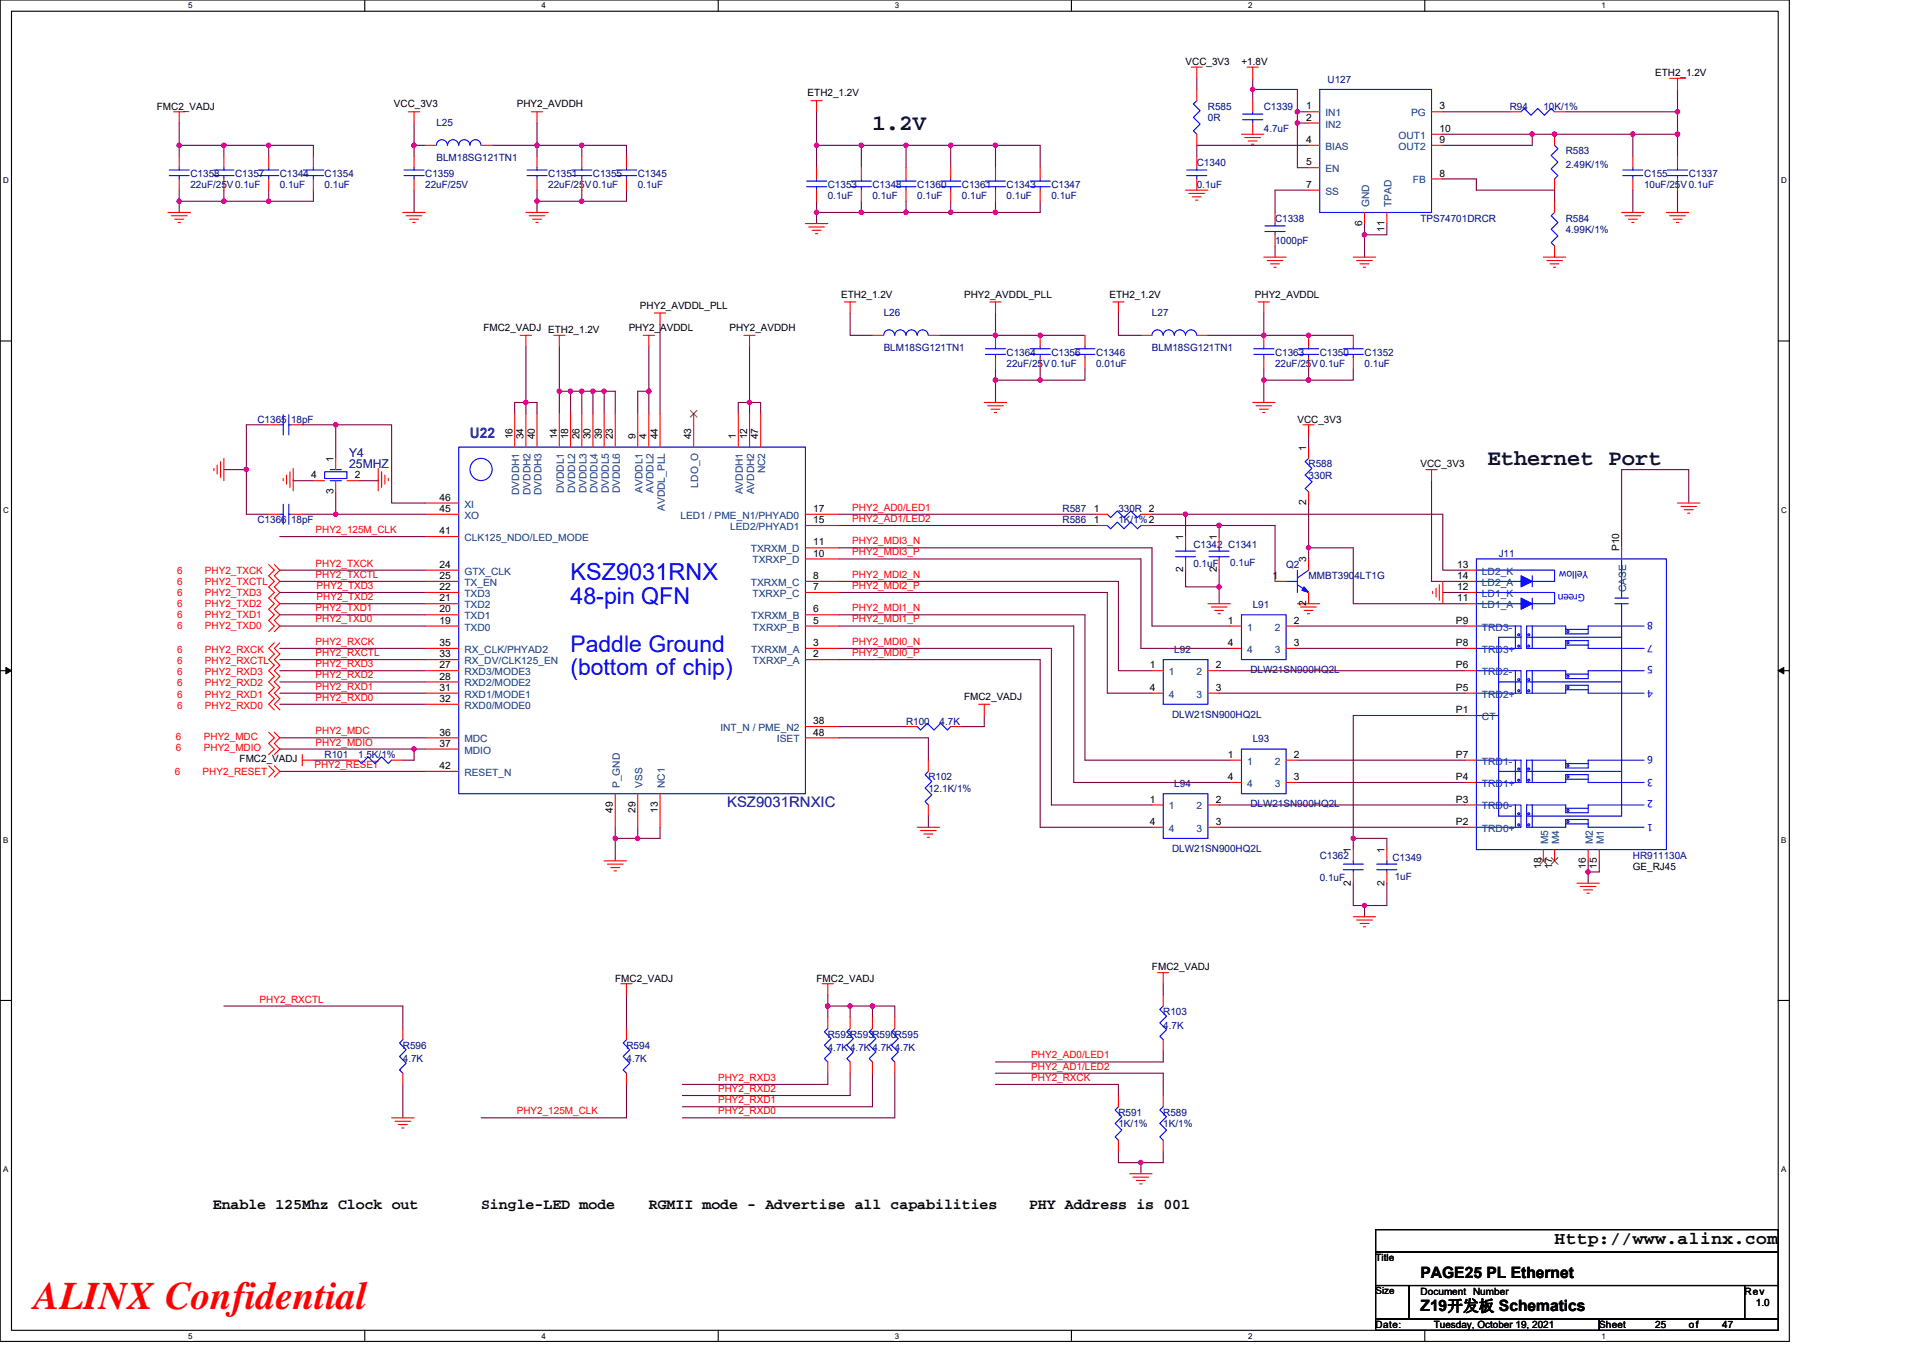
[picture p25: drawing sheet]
<svg xmlns="http://www.w3.org/2000/svg" width="297mm" height="210mm" viewBox="0 0 297 210" stroke-linecap="round" stroke-linejoin="round" font-family="sans-serif">
<defs><g id="words">
<text font-size="6" fill="#f00" x="5.2" y="202.3">ALINX Confidential</text>
<g font-size="3.6" fill="#00f">
<text x="88.1" y="89.6">KSZ9031RNX</text>
<text x="88.1" y="93.3">48-pin QFN</text>
</g>
<g font-size="3.5" fill="#00f">
<text x="88.1" y="100.7">Paddle Ground</text>
<text x="88.1" y="104.3">(bottom of chip)</text>
</g>
<g font-size="3.4" fill="#000040">
<text x="134.8" y="20.1">1.2V</text>
<text x="229.8" y="71.9">Ethernet Port</text>
</g>
<text font-size="2.8" x="240.1" y="192.3">Http://www.alinx.com</text>
<g font-size="2.4">
<text x="219.4" y="197.4">PAGE25 PL Ethernet</text>
<text x="219.4" y="202.6">Z19开发板 Schematics</text>
</g>
<g font-size="2.3">
<text x="32.9" y="186.8">Enable 125Mhz Clock out</text>
<text x="74.3" y="186.8">Single-LED mode</text>
<text x="100.2" y="186.8">RGMII mode - Advertise all capabilities</text>
<text x="159" y="186.8">PHY Address is 001</text>
</g>
<g font-size="2.2" fill="#000080">
<text x="72.6" y="67.7">U22</text>
<text x="112.3" y="124.7">KSZ9031RNXIC</text>
</g>
<g font-size="1.9" fill="#000080">
<text x="53.9" y="70.6">Y4</text>
<text x="53.9" y="72.3">25MHZ</text>
</g>
<g font-size="1.5">
<text x="183.1" y="10">VCC_3V3</text>
<text x="191.8" y="10">+1.8V</text>
<text x="255.7" y="11.8">ETH2_1.2V</text>
<text x="24.2" y="17">FMC2_VADJ</text>
<text x="60.9" y="16.6">VCC_3V3</text>
<text x="79.8" y="16.6">PHY2_AVDDH</text>
<text x="124.8" y="14.9">ETH2_1.2V</text>
<text x="201.8" y="16.9">1</text>
<text x="222.3" y="16.9">3</text>
<text x="201.8" y="18.6">2</text>
<text x="201.8" y="22.1">4</text>
<text x="222.3" y="22.1">9</text>
<text x="222.3" y="20.4">10</text>
<text x="201.8" y="25.5">5</text>
<text x="201.8" y="29">7</text>
<text x="222.3" y="27.3">8</text>
<text x="210.4" y="34.9" transform="rotate(-90 210.4 34.9)">6</text>
<text x="213.9" y="35.8" transform="rotate(-90 213.9 35.8)">11</text>
<text x="98.8" y="47.7">PHY2_AVDDL_PLL</text>
<text x="129.9" y="46">ETH2_1.2V</text>
<text x="148.9" y="46">PHY2_AVDDL_PLL</text>
<text x="171.4" y="46">ETH2_1.2V</text>
<text x="193.8" y="46">PHY2_AVDDL</text>
<text x="74.7" y="51.1">FMC2_VADJ ETH2_1.2V</text>
<text x="97.1" y="51.1">PHY2_AVDDL</text>
<text x="112.7" y="51.1">PHY2_AVDDH</text>
<text x="200.4" y="65.3">VCC_3V3</text>
<text x="51.5" y="71.4" transform="rotate(-90 51.5 71.4)">1</text>
<text x="79.1" y="67.9" transform="rotate(-90 79.1 67.9)">16</text>
<text x="80.9" y="67.9" transform="rotate(-90 80.9 67.9)">34</text>
<text x="82.6" y="67.9" transform="rotate(-90 82.6 67.9)">40</text>
<text x="86" y="67.9" transform="rotate(-90 86 67.9)">14</text>
<text x="87.8" y="67.9" transform="rotate(-90 87.8 67.9)">18</text>
<text x="89.5" y="67.9" transform="rotate(-90 89.5 67.9)">26</text>
<text x="91.2" y="67.9" transform="rotate(-90 91.2 67.9)">30</text>
<text x="93" y="67.9" transform="rotate(-90 93 67.9)">39</text>
<text x="94.7" y="67.9" transform="rotate(-90 94.7 67.9)">23</text>
<text x="98.1" y="67.9" transform="rotate(-90 98.1 67.9)">9</text>
<text x="99.9" y="67.9" transform="rotate(-90 99.9 67.9)">4</text>
<text x="101.6" y="67.9" transform="rotate(-90 101.6 67.9)">44</text>
<text x="106.8" y="67.9" transform="rotate(-90 106.8 67.9)">43</text>
<text x="113.7" y="67.9" transform="rotate(-90 113.7 67.9)">1</text>
<text x="115.4" y="67.9" transform="rotate(-90 115.4 67.9)">12</text>
<text x="117.1" y="67.9" transform="rotate(-90 117.1 67.9)">47</text>
<text x="201.8" y="69.6" transform="rotate(-90 201.8 69.6)">1</text>
<text x="48" y="73.9">4</text>
<text x="51.5" y="76.4" transform="rotate(-90 51.5 76.4)">3</text>
<text x="54.8" y="73.9">2</text>
<text x="67.9" y="77.4">46</text>
<text x="219.4" y="72.2">VCC_3V3</text>
<text x="67.9" y="82.6">41</text>
<text x="67.9" y="79.1">45</text>
<text x="125.6" y="80.8">15</text>
<text x="125.6" y="79.1">17</text>
<text x="168.9" y="80.8">1</text>
<text x="168.9" y="79.1">1</text>
<text x="182.8" y="83.4" transform="rotate(-90 182.8 83.4)">1</text>
<text x="188" y="83.4" transform="rotate(-90 188 83.4)">1</text>
<text x="201.8" y="78.1" transform="rotate(-90 201.8 78.1)">2</text>
<text x="67.9" y="87.7">24</text>
<text x="67.9" y="89.5">25</text>
<text x="125.6" y="89.5">8</text>
<text x="125.6" y="84.3">11</text>
<text x="125.6" y="86">10</text>
<text x="182.8" y="88.5" transform="rotate(-90 182.8 88.5)">2</text>
<text x="188" y="88.5" transform="rotate(-90 188 88.5)">2</text>
<text x="196.6" y="89.5">1</text>
<text x="201.8" y="86.9" transform="rotate(-90 201.8 86.9)">3</text>
<text x="225.1" y="89.5">14</text>
<text x="225.1" y="87.7">13</text>
<text x="250.1" y="85.2" transform="rotate(-90 250.1 85.2)">P10</text>
<text x="67.9" y="94.6">20</text>
<text x="67.9" y="92.9">21</text>
<text x="67.9" y="91.2">22</text>
<text x="125.6" y="94.6">6</text>
<text x="125.6" y="91.2">7</text>
<text x="201.8" y="93.6" transform="rotate(-90 201.8 93.6)">2</text>
<text x="225.1" y="92.9">11</text>
<text x="225.1" y="91.2">12</text>
<text x="67.9" y="96.4">19</text>
<text x="67.9" y="101.6">33</text>
<text x="67.9" y="99.8">35</text>
<text x="125.6" y="99.8">3</text>
<text x="125.6" y="101.6">2</text>
<text x="125.6" y="96.4">5</text>
<text x="189.7" y="96.4">1</text>
<text x="189.7" y="99.8">4</text>
<text x="199.9" y="96.4">2</text>
<text x="199.9" y="99.8">3</text>
<text x="224.9" y="99.8">P8</text>
<text x="224.9" y="96.4">P9</text>
<text x="67.9" y="103.3">27</text>
<text x="67.9" y="106.7">31</text>
<text x="67.9" y="105">28</text>
<text x="177.6" y="103.3">1</text>
<text x="177.6" y="106.7">4</text>
<text x="187.8" y="103.3">2</text>
<text x="187.8" y="106.7">3</text>
<text x="224.9" y="106.7">P5</text>
<text x="224.9" y="103.3">P6</text>
<text x="67.9" y="108.5">32</text>
<text x="67.9" y="113.6">36</text>
<text x="125.6" y="113.6">48</text>
<text x="125.6" y="111.9">38</text>
<text x="148.9" y="108.1">FMC2_VADJ</text>
<text x="224.9" y="110.2">P1</text>
<text x="37" y="117.8">FMC2_VADJ</text>
<text x="67.9" y="115.4">37</text>
<text x="67.9" y="118.8">42</text>
<text x="189.7" y="117.1">1</text>
<text x="199.9" y="117.1">2</text>
<text x="224.9" y="117.1">P7</text>
<text x="94.7" y="125.6" transform="rotate(-90 94.7 125.6)">49</text>
<text x="98.1" y="125.6" transform="rotate(-90 98.1 125.6)">29</text>
<text x="101.6" y="125.6" transform="rotate(-90 101.6 125.6)">13</text>
<text x="177.6" y="124">1</text>
<text x="187.8" y="124">2</text>
<text x="189.7" y="120.5">4</text>
<text x="199.9" y="120.5">3</text>
<text x="224.9" y="124">P3</text>
<text x="224.9" y="120.5">P4</text>
<text x="177.6" y="127.5">4</text>
<text x="187.8" y="127.5">3</text>
<text x="208.7" y="131.8" transform="rotate(-90 208.7 131.8)">1</text>
<text x="213.9" y="131.8" transform="rotate(-90 213.9 131.8)">1</text>
<text x="224.9" y="127.5">P2</text>
<text x="208.7" y="136.8" transform="rotate(-90 208.7 136.8)">2</text>
<text x="213.9" y="136.8" transform="rotate(-90 213.9 136.8)">2</text>
<text x="238" y="134.3" transform="rotate(-90 238 134.3)">18</text>
<text x="239.8" y="134.3" transform="rotate(-90 239.8 134.3)">17</text>
<text x="245" y="134.3" transform="rotate(-90 245 134.3)">16</text>
<text x="246.7" y="134.3" transform="rotate(-90 246.7 134.3)">15</text>
<text x="252.2" y="134.4">GE_RJ45</text>
<text x="177.9" y="149.9">FMC2_VADJ</text>
<text x="95" y="151.7">FMC2_VADJ</text>
<text x="126.1" y="151.7">FMC2_VADJ</text>
<text x="212.5" y="194.9">Title</text>
<text x="212.5" y="200">Size</text>
<text x="219.4" y="200">Document Number</text>
<text x="269.5" y="200">Rev</text>
<text x="271.2" y="201.8">1.0</text>
<text x="212.5" y="205.2">Date:</text>
<text x="221.5" y="205.2">Tuesday, October 19, 2021</text>
<text x="247" y="205.2">Sheet</text>
<text x="255.7" y="205.2">25</text>
<text x="260.9" y="205.2">of</text>
<text x="266" y="205.2">47</text>
</g>
<g font-size="1.5" fill="#000080">
<text x="186.6" y="17">R585</text>
<text x="195.2" y="17">C1339</text>
<text x="205.1" y="12.8">U127</text>
<text x="233.2" y="17">R94</text>
<text x="238.4" y="17">10K/1%</text>
<text x="67.4" y="19.5">L25</text>
<text x="186.6" y="18.7">0R</text>
<text x="195.2" y="20.4">4.7uF</text>
<text x="241.8" y="23.9">R583</text>
<text x="29.4" y="27.3">C1358</text>
<text x="29.4" y="29">22uF/25V0.1uF</text>
<text x="36.3" y="27.3">C1357</text>
<text x="43.2" y="27.3">C1344</text>
<text x="43.2" y="29">0.1uF</text>
<text x="50.1" y="27.3">C1354</text>
<text x="50.1" y="29">0.1uF</text>
<text x="65.7" y="27.3">C1359</text>
<text x="65.7" y="29">22uF/25V</text>
<text x="67.4" y="24.9">BLM18SG121TN1</text>
<text x="84.7" y="27.3">C1351</text>
<text x="84.7" y="29">22uF/25V0.1uF</text>
<text x="91.6" y="27.3">C1355</text>
<text x="98.5" y="27.3">C1345</text>
<text x="98.5" y="29">0.1uF</text>
<text x="127.9" y="29">C1353</text>
<text x="134.8" y="29">C1348</text>
<text x="141.7" y="29">C1360</text>
<text x="148.6" y="29">C1361</text>
<text x="155.5" y="29">C1343</text>
<text x="162.4" y="29">C1347</text>
<text x="184.9" y="25.6">C1340</text>
<text x="184.9" y="29">0.1uF</text>
<text x="241.8" y="25.9">2.49K/1%</text>
<text x="254" y="27.3">C155</text>
<text x="254" y="29">10uF/25V0.1uF</text>
<text x="260.9" y="27.3">C1337</text>
<text x="127.9" y="30.8">0.1uF</text>
<text x="134.8" y="30.8">0.1uF</text>
<text x="141.7" y="30.8">0.1uF</text>
<text x="148.6" y="30.8">0.1uF</text>
<text x="155.5" y="30.8">0.1uF</text>
<text x="162.4" y="30.8">0.1uF</text>
<text x="197" y="34.2">C1338</text>
<text x="219.4" y="34.2">TPS74701DRCR</text>
<text x="241.8" y="34.2">R584</text>
<text x="241.8" y="35.9">4.99K/1%</text>
<text x="197" y="37.7">1000pF</text>
<text x="136.5" y="48.9">L26</text>
<text x="177.9" y="48.9">L27</text>
<text x="136.5" y="54.3">BLM18SG121TN1</text>
<text x="155.5" y="54.9">C1364</text>
<text x="155.5" y="56.7">22uF/25V 0.1uF</text>
<text x="162.4" y="54.9">C1356</text>
<text x="169.3" y="54.9">C1346</text>
<text x="169.3" y="56.7">0.01uF</text>
<text x="177.9" y="54.3">BLM18SG121TN1</text>
<text x="197" y="54.9">C1363</text>
<text x="197" y="56.7">22uF/25V0.1uF</text>
<text x="203.9" y="54.9">C1350</text>
<text x="210.8" y="54.9">C1352</text>
<text x="210.8" y="56.7">0.1uF</text>
<text x="39.8" y="65.3">C1365 18pF</text>
<text x="202.1" y="72.2">R588</text>
<text x="202.1" y="74">330R</text>
<text x="39.8" y="80.9">C1366 18pF</text>
<text x="164.1" y="80.9">R586</text>
<text x="164.1" y="79.1">R587</text>
<text x="172.8" y="80.9">1K/1%2</text>
<text x="172.8" y="79.1">330R 2</text>
<text x="184.3" y="84.7">C1342 C1341</text>
<text x="184.3" y="87.6">0.1uF</text>
<text x="190" y="87.4">0.1uF</text>
<text x="198.7" y="87.8">Q2</text>
<text x="202.1" y="89.5">MMBT3904LT1G</text>
<text x="231.5" y="86">J11</text>
<text x="193.5" y="94">L91</text>
<text x="181.4" y="100.9">L92</text>
<text x="193.1" y="104">DLW21SN900HQ2L</text>
<text x="140" y="112">R100</text>
<text x="145.1" y="112">4.7K</text>
<text x="181.1" y="110.9">DLW21SN900HQ2L</text>
<text x="50.1" y="117.1">R101</text>
<text x="55.3" y="117.1">1.5K/1%</text>
<text x="193.5" y="114.7">L93</text>
<text x="143.4" y="120.6">R102</text>
<text x="143.4" y="122.3">12.1K/1%</text>
<text x="181.4" y="121.6">L94</text>
<text x="193.1" y="124.7">DLW21SN900HQ2L</text>
<text x="181.1" y="131.6">DLW21SN900HQ2L</text>
<text x="203.9" y="132.7">C1362</text>
<text x="203.9" y="136.1">0.1uF</text>
<text x="215.1" y="133">C1349</text>
<text x="215.4" y="136">1uF</text>
<text x="252.2" y="132.7">HR911130A</text>
<text x="127.9" y="160.3">R592R593R590R595</text>
<text x="179.7" y="156.8">R103</text>
<text x="179.7" y="158.9">4.7K</text>
<text x="62.2" y="162">R596</text>
<text x="62.2" y="164.1">4.7K</text>
<text x="96.8" y="162">R594</text>
<text x="96.8" y="164.1">4.7K</text>
<text x="127.9" y="162.4">4.7K 4.7K 4.7K 4.7K</text>
<text x="172.8" y="172.4">R591</text>
<text x="179.7" y="172.4">R589</text>
<text x="172.8" y="174.1">1K/1%</text>
<text x="179.7" y="174.1">1K/1%</text>
</g>
<g font-size="1.5" fill="#004080">
<text x="204.7" y="18">IN1</text>
<text x="218" y="18">PG</text>
<text x="204.7" y="19.7">IN2</text>
<text x="204.7" y="23.2">BIAS</text>
<text x="216" y="23.2">OUT2</text>
<text x="216" y="21.4">OUT1</text>
<text x="204.7" y="26.6">EN</text>
<text x="218.2" y="28.3">FB</text>
<text x="204.7" y="30.1">SS</text>
<text x="211.5" y="32" transform="rotate(-90 211.5 32)">GND</text>
<text x="214.9" y="32" transform="rotate(-90 214.9 32)">TPAD</text>
<text x="80.2" y="76.5" transform="rotate(-90 80.2 76.5)">DVDDH1</text>
<text x="82" y="76.5" transform="rotate(-90 82 76.5)">DVDDH2</text>
<text x="83.7" y="76.5" transform="rotate(-90 83.7 76.5)">DVDDH3</text>
<text x="87.1" y="76.2" transform="rotate(-90 87.1 76.2)">DVDDL1</text>
<text x="88.9" y="76.2" transform="rotate(-90 88.9 76.2)">DVDDL2</text>
<text x="90.6" y="76.2" transform="rotate(-90 90.6 76.2)">DVDDL3</text>
<text x="92.3" y="76.2" transform="rotate(-90 92.3 76.2)">DVDDL4</text>
<text x="94" y="76.2" transform="rotate(-90 94 76.2)">DVDDL5</text>
<text x="95.8" y="76.2" transform="rotate(-90 95.8 76.2)">DVDDL6</text>
<text x="99.2" y="76.1" transform="rotate(-90 99.2 76.1)">AVDDL1</text>
<text x="100.9" y="76.1" transform="rotate(-90 100.9 76.1)">AVDDL2</text>
<text x="107.9" y="75.3" transform="rotate(-90 107.9 75.3)">LDO_O</text>
<text x="114.8" y="76.4" transform="rotate(-90 114.8 76.4)">AVDDH1</text>
<text x="116.5" y="76.4" transform="rotate(-90 116.5 76.4)">AVDDH2</text>
<text x="118.2" y="73.1" transform="rotate(-90 118.2 73.1)">NC2</text>
<text x="71.7" y="83.6">CLK125_NDO/LED_MODE</text>
<text x="71.7" y="80.2">XO</text>
<text x="71.7" y="78.4">XI</text>
<text x="102.7" y="79" transform="rotate(-90 102.7 79)">AVDDL_PLL</text>
<text x="105.1" y="80.2">LED1 / PME_N1/PHYAD0</text>
<text x="112.8" y="81.9">LED2/PHYAD1</text>
<text x="71.7" y="88.8">GTX_CLK</text>
<text x="116" y="85.3">TXRXM_D</text>
<text x="116.2" y="87.1">TXRXP_D</text>
<text x="228.9" y="88.8">LD2_K</text>
<text x="71.7" y="95.7">TXD1</text>
<text x="71.7" y="94">TXD2</text>
<text x="71.7" y="92.2">TXD3</text>
<text x="71.7" y="90.5">TX_EN</text>
<text x="116" y="90.5">TXRXM_C</text>
<text x="116.1" y="95.7">TXRXM_B</text>
<text x="116.2" y="92.2">TXRXP_C</text>
<text x="228.9" y="94">LD1_A</text>
<text x="228.9" y="92.2">LD1_K</text>
<text x="228.9" y="90.5">LD2_A</text>
<text x="251.2" y="91.5" transform="rotate(-90 251.2 91.5)">CASE</text>
<text x="71.7" y="97.4">TXD0</text>
<text x="71.7" y="100.9">RX_CLK/PHYAD2</text>
<text x="116.1" y="100.9">TXRXM_A</text>
<text x="116.3" y="97.4">TXRXP_B</text>
<text x="192.6" y="97.4">1</text>
<text x="192.6" y="100.9">4</text>
<text x="196.9" y="97.4">2</text>
<text x="196.9" y="100.9">3</text>
<text x="228.9" y="100.9">TRD3+</text>
<text x="228.9" y="97.4">TRD3-</text>
<text x="71.7" y="104.3">RXD3/MODE3</text>
<text x="71.7" y="107.8">RXD1/MODE1</text>
<text x="71.7" y="102.6">RX_DV/CLK125_EN</text>
<text x="71.7" y="106.1">RXD2/MODE2</text>
<text x="116.3" y="102.6">TXRXP_A</text>
<text x="180.5" y="104.3">1</text>
<text x="180.5" y="107.8">4</text>
<text x="184.8" y="104.3">2</text>
<text x="184.8" y="107.8">3</text>
<text x="228.9" y="107.8">TRD2+</text>
<text x="228.9" y="104.3">TRD2-</text>
<text x="71.7" y="109.5">RXD0/MODE0</text>
<text x="111.3" y="113">INT_N / PME_N2</text>
<text x="228.9" y="111.3">CT</text>
<text x="71.7" y="114.7">MDC</text>
<text x="71.7" y="116.4">MDIO</text>
<text x="71.7" y="119.9">RESET_N</text>
<text x="120" y="114.7">ISET</text>
<text x="192.6" y="118.2">1</text>
<text x="196.9" y="118.2">2</text>
<text x="228.9" y="118.2">TRD1-</text>
<text x="95.8" y="121.8" transform="rotate(-90 95.8 121.8)">P_GND</text>
<text x="99.2" y="121.8" transform="rotate(-90 99.2 121.8)">VSS</text>
<text x="102.7" y="121.8" transform="rotate(-90 102.7 121.8)">NC1</text>
<text x="180.5" y="125.1">1</text>
<text x="184.8" y="125.1">2</text>
<text x="192.6" y="121.6">4</text>
<text x="196.9" y="121.6">3</text>
<text x="228.9" y="125.1">TRD0-</text>
<text x="228.9" y="121.6">TRD1+</text>
<text x="180.5" y="128.5">4</text>
<text x="184.8" y="128.5">3</text>
<text x="228.9" y="128.5">TRD0+</text>
<text x="239.1" y="130.4" transform="rotate(-90 239.1 130.4)">M5</text>
<text x="240.9" y="130.4" transform="rotate(-90 240.9 130.4)">M4</text>
<text x="246" y="130.4" transform="rotate(-90 246 130.4)">M2</text>
<text x="247.8" y="130.4" transform="rotate(-90 247.8 130.4)">M1</text>
</g>
<g font-size="1.5" fill="#f00">
<text x="48.7" y="82.4">PHY2_125M_CLK</text>
<text x="131.7" y="80.6">PHY2_AD1/LED2</text>
<text x="131.7" y="78.9">PHY2_AD0/LED1</text>
<text x="27.3" y="88.6">6</text>
<text x="31.7" y="88.6">PHY2_TXCK</text>
<text x="48.7" y="89.3">PHY2_TXCTL</text>
<text x="48.7" y="87.5">PHY2_TXCK</text>
<text x="131.7" y="85.8">PHY2_MDI3_P</text>
<text x="131.7" y="84.1">PHY2_MDI3_N</text>
<text x="131.7" y="89.3">PHY2_MDI2_N</text>
<text x="27.3" y="90.4">6</text>
<text x="27.3" y="92.1">6</text>
<text x="27.3" y="93.8">6</text>
<text x="27.3" y="95.5">6</text>
<text x="31.7" y="90.4">PHY2_TXCTL</text>
<text x="31.7" y="92.1">PHY2_TXD3</text>
<text x="31.7" y="93.8">PHY2_TXD2</text>
<text x="31.7" y="95.5">PHY2_TXD1</text>
<text x="48.7" y="94.4">PHY2_TXD1</text>
<text x="48.9" y="92.7">PHY2_TXD2</text>
<text x="48.9" y="91">PHY2_TXD3</text>
<text x="131.7" y="91">PHY2_MDI2_P</text>
<text x="131.7" y="94.4">PHY2_MDI1_N</text>
<text x="27.3" y="97.3">6</text>
<text x="27.3" y="100.9">6</text>
<text x="31.7" y="97.3">PHY2_TXD0</text>
<text x="31.7" y="100.9">PHY2_RXCK</text>
<text x="48.7" y="96.2">PHY2_TXD0</text>
<text x="48.7" y="101.4">PHY2_RXCTL</text>
<text x="48.7" y="99.6">PHY2_RXCK</text>
<text x="131.7" y="96.2">PHY2_MDI1_P</text>
<text x="131.7" y="101.4">PHY2_MDI0_P</text>
<text x="131.7" y="99.6">PHY2_MDI0_N</text>
<text x="27.3" y="102.6">6</text>
<text x="27.3" y="104.4">6</text>
<text x="27.3" y="106.1">6</text>
<text x="27.3" y="107.8">6</text>
<text x="31.7" y="102.6">PHY2_RXCTL</text>
<text x="31.7" y="104.4">PHY2_RXD3</text>
<text x="31.7" y="106.1">PHY2_RXD2</text>
<text x="31.7" y="107.8">PHY2_RXD1</text>
<text x="48.7" y="103.1">PHY2_RXD3</text>
<text x="48.7" y="104.8">PHY2_RXD2</text>
<text x="48.7" y="106.6">PHY2_RXD1</text>
<text x="27.3" y="109.5">6</text>
<text x="31.7" y="109.5">PHY2_RXD0</text>
<text x="48.7" y="108.3">PHY2_RXD0</text>
<text x="48.7" y="113.5">PHY2_MDC</text>
<text x="27" y="119.7">6</text>
<text x="27.2" y="114.4">6</text>
<text x="27.2" y="116.1">6</text>
<text x="31.3" y="119.7">PHY2_RESET</text>
<text x="31.5" y="114.4">PHY2_MDC</text>
<text x="31.5" y="116.1">PHY2_MDIO</text>
<text x="48.6" y="118.6">PHY2_RESET</text>
<text x="48.7" y="115.2">PHY2_MDIO</text>
<text x="40.1" y="154.9">PHY2_RXCTL</text>
<text x="110.9" y="167">PHY2_RXD3</text>
<text x="159.3" y="163.5">PHY2_AD0/LED1</text>
<text x="159.3" y="165.3">PHY2_AD1/LED2</text>
<text x="159.3" y="167">PHY2_RXCK</text>
<text x="79.8" y="172.2">PHY2_125M_CLK</text>
<text x="110.9" y="172.2">PHY2_RXD0</text>
<text x="110.9" y="168.7">PHY2_RXD2</text>
<text x="110.9" y="170.5">PHY2_RXD1</text>
</g>
<g font-size="1.5" fill="#00f">
<text x="245.3" y="88.3" transform="rotate(180 245.3 88.3)">Yellow</text>
<text x="244.8" y="91.7" transform="rotate(180 244.8 91.7)">Green</text>
<text x="255.3" y="96.1" transform="rotate(180 255.3 96.1)">8</text>
<text x="255.3" y="99.7" transform="rotate(180 255.3 99.7)">7</text>
<text x="255.3" y="103" transform="rotate(180 255.3 103)">5</text>
<text x="255.3" y="106.6" transform="rotate(180 255.3 106.6)">4</text>
<text x="255.3" y="116.8" transform="rotate(180 255.3 116.8)">6</text>
<text x="255.3" y="123.7" transform="rotate(180 255.3 123.7)">2</text>
<text x="255.3" y="120.4" transform="rotate(180 255.3 120.4)">3</text>
<text x="255.3" y="127.3" transform="rotate(180 255.3 127.3)">1</text>
</g>
<g font-size="1.2">
<text x="29.1" y="1.3">5</text>
<text x="83.6" y="1.3">4</text>
<text x="138.2" y="1.3">3</text>
<text x="192.8" y="1.3">2</text>
<text x="247.4" y="1.3">1</text>
<text x=".5" y="28.3">D</text>
<text x="275.1" y="28.3">D</text>
<text x=".5" y="79.2">C</text>
<text x="275.1" y="79.2">C</text>
<text x=".5" y="130.2">B</text>
<text x="275.1" y="130.2">B</text>
<text x=".5" y="181.1">A</text>
<text x="275.1" y="181.1">A</text>
<text x="29.1" y="206.8">5</text>
<text x="83.6" y="206.8">4</text>
<text x="138.2" y="206.8">3</text>
<text x="192.8" y="206.8">2</text>
<text x="247.4" y="206.8">1</text>
</g>
</g></defs>
<path d="M0 0h276.4v207.3h-276.4zM1.8 1.7h272.9v203.8h-272.9z" fill="none" stroke="#000" stroke-width=".17"/>
<g fill="#fff">
<path d="M29.1 .2h.6v1.4h-.6z"/>
<path d="M29.1 205.7h.6v1.4h-.6z"/>
</g>
<path d="M56.3 0v1.7M56.3 205.5v1.8" fill="none" stroke="#000" stroke-width=".17"/>
<g fill="#fff">
<path d="M83.6 .2h.7v1.4h-.7z"/>
<path d="M83.6 205.7h.7v1.4h-.7z"/>
</g>
<path d="M110.9 0v1.7M110.9 205.5v1.8" fill="none" stroke="#000" stroke-width=".17"/>
<g fill="#fff">
<path d="M138.2 .2h.7v1.4h-.7z"/>
<path d="M138.2 205.7h.7v1.4h-.7z"/>
</g>
<path d="M165.5 0v1.7M165.5 205.5v1.8" fill="none" stroke="#000" stroke-width=".17"/>
<g fill="#fff">
<path d="M192.8 .2h.6v1.4h-.6z"/>
<path d="M192.8 205.7h.6v1.4h-.6z"/>
</g>
<path d="M220.1 0v1.7M220.1 205.5v1.8" fill="none" stroke="#000" stroke-width=".17"/>
<g fill="#fff">
<path d="M247.4 .2h.6v1.4h-.6z"/>
<path d="M247.4 205.7h.6v1.4h-.6z"/>
<path d="M.5 27.2h.8v1.4h-.8z"/>
<path d="M275.1 27.2h.9v1.4h-.9z"/>
<path d="M.5 78.1h.8v1.4h-.8z"/>
<path d="M275.1 78.1h.9v1.4h-.9z"/>
</g>
<path d="M0 52.7h1.8M274.7 52.7h1.7" fill="none" stroke="#000" stroke-width=".17"/>
<g fill="#fff">
<path d="M.5 129.1h.8v1.4h-.8z"/>
<path d="M275.1 129.1h.8v1.4h-.8z"/>
</g>
<path d="M0 103.6h1.8M274.7 103.6h1.7" fill="none" stroke="#000" stroke-width=".17"/>
<path d="M.9 103.1l.9 .5-.9 .5zM274.7 103.6l.8-.5v1z" fill="#000" stroke="#000" stroke-width=".15"/>
<g fill="#fff">
<path d="M.5 180h.8v1.4h-.8z"/>
<path d="M275.1 180h.8v1.4h-.8z"/>
</g>
<path d="M0 154.6h1.8M274.7 154.6h1.7M212.5 190h62.2v3.5h-62.2zM212.5 193.5h62.2v5.1h-62.2zM212.5 198.6h5.2v5.2h-5.2zM217.7 198.6h51.8v5.2h-51.8zM269.5 198.6h5.2v5.2h-5.2zM212.5 203.8h34.5v1.7h-34.5zM247 203.8h27.7v1.7h-27.7z" fill="none" stroke="#000" stroke-width=".17"/>
<g fill="none" stroke="#800040" stroke-width=".17">
<path d="M27.7 19v3.5M64 19v3.5M82.9 19v3.5M126.1 17.3v8.6M184.9 12.1v1.7M193.5 13.8h6.9v3.5h1.7M193.5 12.1v1.7M193.5 13.8v1.8M200.4 19h1.7M200.4 17.3v1.7M200.4 19v6.9h1.7M222.9 17.3h10.3"/>
<path d="M241.8 17.3h17.3M259.1 17.3v3.4M259.1 13.8v3.5M27.7 31.1h6.9M27.7 22.5h6.9M27.7 22.5v1.7M27.7 29.4v1.7M27.7 31.1v1.7M34.6 22.5v1.7M34.6 29.4v1.7M34.6 31.1h6.9M34.6 22.5h6.9"/>
<path d="M41.5 29.4v1.7M41.5 22.5h6.9v1.7M41.5 22.5v1.7M48.4 29.4v1.7h-6.9M64 29.4v3.4M64 22.5v1.7M64 22.5h1.7M76 22.5h6.9M82.9 22.5h7M82.9 22.5v1.7M82.9 29.4v1.7M82.9 31.1h7"/>
<path d="M82.9 31.1v1.7M89.9 22.5v1.7M89.9 22.5h6.9v1.7M89.9 29.4v1.7M96.8 29.4v1.7h-6.9M126.1 32.8h7M126.1 22.5h7M126.1 31.1v1.7M126.1 32.8v1.7M133.1 32.8h6.9M133.1 22.5h6.9M133.1 22.5v3.4"/>
<path d="M133.1 31.1v1.7M140 22.5h6.9M140 32.8h6.9M140 22.5v3.4M140 31.1v1.7M146.9 32.8h6.9M146.9 22.5h6.9M146.9 22.5v3.4M146.9 31.1v1.7M153.8 22.5h6.9v3.4M153.8 22.5v3.4M153.8 31.1v1.7"/>
<path d="M160.7 31.1v1.7h-6.9M197 38v1.7M202.1 29.4h-5.1v3.4M202.1 22.5h-17.2v1.7M210.8 34.5v1.8M210.8 36.3v3.4M214.2 34.5v1.8h-3.4M222.9 20.7h13.8M222.9 27.6h5.1v1.8h12.1v1.7M236.7 20.7v1.8h-13.8M252.2 20.7h-15.5M252.2 20.7h6.9"/>
<path d="M252.2 29.4v3.4M252.2 20.7v3.5M259.1 29.4v3.4M259.1 20.7v3.5M81.2 53.6v8.6h1.7v1.7M86.4 53.6v6.9M100.2 53.6v6.9M102 50.1v13.8M115.8 53.6v8.6M131.3 48.4v3.4h3.5M145.1 51.8h8.7M153.8 51.8h13.8"/>
<path d="M153.8 48.4v3.4M153.8 58.7h6.9M153.8 57v1.7M153.8 58.7v3.5M160.7 57v1.7M167.6 57v1.7h-6.9M172.8 48.4v3.4h3.4M186.6 51.8h8.6M195.2 51.8h13.8M195.2 58.7h6.9M195.2 48.4v3.4M195.2 57v1.7"/>
<path d="M195.2 58.7v3.5M202.1 57v1.7M209 57v1.7h-6.9M34.6 72.6h3.5M38.1 72.6v6.9h3.4M41.5 65.6h-3.4v7M45.3 74.1v.2h3.1M46.7 65.6h5.2M46.7 79.5h5.2M51.9 76v3.5M51.9 65.6v5.2M51.9 65.6h8.6v12.1h5.2"/>
<path d="M51.9 79.5h13.8M58.4 74.1v.2h-3.1M79.5 63.9v-1.7h1.7v1.7M86.4 60.5v3.4M86.4 60.5h1.7M88.1 60.5v3.4M88.1 60.5h1.8v3.4M89.9 60.5h1.7v3.4M91.6 60.5h1.7v3.4M93.3 60.5h1.7v3.4M100.2 60.5h-1.7v3.4M100.2 60.5v3.4"/>
<path d="M115.8 62.2h1.7v1.7M115.8 62.2h-1.8v1.7M115.8 62.2v1.7M129.6 79.5h39.7M177.9 79.5h5.2M183.1 79.5h39.8v8.6h3.4M183.1 79.5v3.4M202.1 77.7v6.9M202.1 67.4v1.7M221.1 74.3v15.5h5.2M260.9 77.7v-5.1h-10.4v12M43.2 93.3h22.5"/>
<path d="M43.2 91.5h22.5M43.2 89.8h22.5M43.2 88.1h22.5M43.2 96.7h22.5M43.2 95h22.5M43.2 82.9h22.5M129.6 84.6h48.3v12.1h12.1M129.6 81.2h39.7M129.6 86.4h46.6v13.8h13.8M129.6 89.8h43.2v13.8h5.1M129.6 96.7h36.3v24.2h24.1M129.6 91.5h41.4v15.6h6.9"/>
<path d="M129.6 95h38v22.5h22.4M177.9 81.2h10.4M183.1 88.1v2.6h5.2M188.3 90.7v2.6M188.3 81.2h8.7v8.6M188.3 88.1v2.6M188.3 81.2v1.7M200.4 96.7h25.9M202.1 84.6v1.8M202.1 84.6h6.9v8.7h17.3M222.9 91.5h3.4M43.2 100.2h22.5"/>
<path d="M43.2 119.2h22.5M43.2 101.9h22.5M43.2 108.8h22.5M43.2 103.6h22.5M43.2 105.4h22.5M43.2 107.1h22.5M43.2 115.7h20.8M43.2 114h22.5M48.4 117.5h5.2M64 115.7v1.8h-1.8M64 115.7h1.7M129.6 114h13.8v3.5"/>
<path d="M129.6 101.9h31.1v25.9h17.2M129.6 112.3h10.4M129.6 100.2h32.8v24.2h15.5M152 110.6v1.7h-3.4M188.3 103.6h38M188.3 107.1h38M200.4 100.2h25.9M200.4 117.5h25.9M226.3 110.6h-17.3v18.9M95 129.5h3.5M95 129.5v3.5M95 127.8v1.7"/>
<path d="M98.5 127.8v1.7M102 127.8v1.7h-3.5M143.4 126.1v1.7M188.3 124.4h38M188.3 127.8h38M200.4 120.9h25.9M209 129.5h5.2v1.8M209 129.5v1.8M209 136.5v3.4h1.8M210.8 139.9v1.7M214.2 136.5v3.4h-3.4M245.3 134.7v1.8"/>
<path d="M245.3 133v1.7M247 133v1.7h-1.7M34.6 155.4h27.6v3.5M96.8 153.7v5.2M127.9 155.4h3.4M127.9 153.7v1.7M127.9 155.4v1.8M131.3 155.4h3.5M131.3 155.4v1.8M134.8 155.4h3.4v1.8M134.8 155.4v1.8M179.7 152v1.7"/>
<path d="M62.2 167.6v5.1M96.8 167.6v5.1h-22.5M127.9 165.8v1.8h-22.5M131.3 165.8v3.5h-25.9M134.8 165.8v5.2h-29.4M138.2 165.8v6.9h-32.8M153.8 165.8h25.9v3.5M153.8 167.6h19v1.7M172.8 177.9v1.7h3.4M176.2 179.6v1.8M179.7 162.4v1.7h-25.9M179.7 177.9v1.7h-3.5"/>
</g>
<g fill="#f0f" stroke="#f0f" stroke-width=".17">
<circle cx="210.8" cy="36.3" r=".33"/>
<circle cx="236.7" cy="20.7" r=".34"/>
<circle cx="259.1" cy="20.7" r=".34"/>
<circle cx="259.1" cy="17.3" r=".34"/>
<circle cx="193.5" cy="13.8" r=".34"/>
<circle cx="200.4" cy="19" r=".33"/>
<circle cx="200.4" cy="17.3" r=".34"/>
<circle cx="252.2" cy="20.7" r=".34"/>
<circle cx="240.1" cy="20.7" r=".34"/>
<circle cx="188.3" cy="81.2" r=".34"/>
<circle cx="183.1" cy="79.4" r=".33"/>
<circle cx="188.3" cy="90.7" r=".34"/>
<circle cx="202.1" cy="84.6" r=".34"/>
<circle cx="139.9" cy="32.8" r=".34"/>
<circle cx="133" cy="32.8" r=".34"/>
<circle cx="38" cy="72.5" r=".34"/>
<circle cx="51.9" cy="79.4" r=".33"/>
<circle cx="51.9" cy="65.6" r=".34"/>
<circle cx="81.2" cy="62.2" r=".33"/>
<circle cx="100.2" cy="60.4" r=".34"/>
<circle cx="86.4" cy="60.4" r=".34"/>
<circle cx="89.8" cy="60.4" r=".34"/>
<circle cx="88.1" cy="60.4" r=".34"/>
<circle cx="93.3" cy="60.4" r=".34"/>
<circle cx="91.6" cy="60.4" r=".34"/>
<circle cx="95" cy="129.5" r=".34"/>
<circle cx="98.5" cy="129.5" r=".34"/>
<circle cx="210.8" cy="139.9" r=".33"/>
<circle cx="245.3" cy="134.7" r=".34"/>
<circle cx="209" cy="129.5" r=".34"/>
<circle cx="127.8" cy="155.4" r=".34"/>
<circle cx="131.3" cy="155.4" r=".34"/>
<circle cx="134.8" cy="155.4" r=".34"/>
<circle cx="176.2" cy="179.6" r=".34"/>
<circle cx="41.5" cy="31.1" r=".34"/>
<circle cx="34.6" cy="31.1" r=".34"/>
<circle cx="41.5" cy="22.5" r=".34"/>
<circle cx="34.6" cy="22.5" r=".34"/>
<circle cx="63.9" cy="22.5" r=".34"/>
<circle cx="82.9" cy="22.5" r=".34"/>
<circle cx="89.8" cy="22.5" r=".34"/>
<circle cx="89.8" cy="31.1" r=".34"/>
<circle cx="126.1" cy="22.5" r=".34"/>
<circle cx="27.7" cy="22.5" r=".34"/>
<circle cx="27.7" cy="31.1" r=".34"/>
<circle cx="139.9" cy="22.5" r=".34"/>
<circle cx="133" cy="22.5" r=".34"/>
<circle cx="146.9" cy="22.5" r=".34"/>
<circle cx="153.8" cy="22.5" r=".34"/>
<circle cx="126.1" cy="32.8" r=".34"/>
<circle cx="146.9" cy="32.8" r=".34"/>
<circle cx="153.8" cy="32.8" r=".34"/>
<circle cx="115.8" cy="62.2" r=".33"/>
<circle cx="63.9" cy="115.7" r=".34"/>
<circle cx="195.2" cy="51.8" r=".34"/>
<circle cx="202.1" cy="51.8" r=".34"/>
<circle cx="202.1" cy="58.7" r=".34"/>
<circle cx="195.2" cy="58.7" r=".34"/>
<circle cx="160.7" cy="51.8" r=".34"/>
<circle cx="153.8" cy="51.8" r=".34"/>
<circle cx="153.8" cy="58.7" r=".34"/>
<circle cx="160.7" cy="58.7" r=".34"/>
<circle cx="82.9" cy="31.1" r=".34"/>
</g>
<g fill="none" stroke="#f00" stroke-width=".17">
<path d="M26.8 17.3h1.8M27.7 17.3v1.7M63.1 17.3h1.7M64 17.3v1.7M82.1 17.3h1.7M82.9 17.3v1.7M125.3 15.6h1.7M126.1 15.6v1.7M184 10.4h1.7M184.9 10.4v1.7M184.9 13.8v1.8M192.6 10.4h1.7"/>
<path d="M193.5 15.6v1.7M193.5 19v1.7M193.5 10.4v1.7M202.1 17.3h1.8M202.1 19h1.8M221.1 17.3h1.8M233.2 17.3h1.7M240.1 17.3h1.7M257.9 12.1h2.4M259.1 12.1v1.7M25.9 32.8h3.5M26.5 33.3h2.4"/>
<path d="M27 33.9h1.4M27.5 34.4h.4M27.7 24.2v1.7M27.7 27.6v1.8M34.6 24.2v1.7M34.6 27.6v1.8M41.5 24.2v1.7M41.5 27.6v1.8M48.4 24.2v1.7M48.4 27.6v1.8M62.2 32.8h3.5M62.7 33.3h2.5"/>
<path d="M63.3 33.9h1.3M63.8 34.4h.3M64 24.2v1.7M64 27.6v1.8M65.7 22.5h1.7M74.3 22.5h1.7M81.2 32.8h3.5M81.7 33.3h2.5M82.3 33.9h1.3M82.8 34.4h.3M82.9 24.2v1.7M82.9 27.6v1.8"/>
<path d="M89.9 24.2v1.7M89.9 27.6v1.8M96.8 24.2v1.7M96.8 27.6v1.8M124.4 34.5h3.5M124.9 35.1h2.4M125.5 35.6h1.3M126 36.1h.3M126.1 25.9v1.7M126.1 29.4v1.7M133.1 25.9v1.7M133.1 29.4v1.7"/>
<path d="M140 25.9v1.7M140 29.4v1.7M146.9 25.9v1.7M146.9 29.4v1.7M153.8 25.9v1.7M153.8 29.4v1.7M160.7 25.9v1.7M160.7 29.4v1.7M183.1 29.4h3.5M183.6 29.9h2.5M184.2 30.4h1.3M184.7 30.9h.3"/>
<path d="M184.9 24.2v1.7M184.9 27.6v1.8M184.9 20.7v1.8M191.8 20.7h3.4M192.3 21.3h2.4M192.8 21.8h1.4M193.3 22.3h.4M195.2 39.7h3.5M197 32.8v1.7M197 36.3v1.7M202.1 22.5h1.8M202.1 25.9h1.8"/>
<path d="M202.1 29.4h1.8M209 39.7h3.5M210.8 32.8v1.7M214.2 32.8v1.7M221.1 27.6h1.8M221.1 22.5h1.8M221.1 20.7h1.8M238.4 39.7h3.4M240.1 20.7v1.8M240.1 27.6v1.8M240.1 38v1.7M240.1 31.1v1.7"/>
<path d="M250.5 32.8h3.5M251 33.3h2.4M251.5 33.9h1.4M252 34.4h.4M252.2 24.2v1.7M252.2 27.6v1.8M257.4 32.8h3.5M257.9 33.3h2.4M258.4 33.9h1.4M258.9 34.4h.4M259.1 24.2v1.7M259.1 27.6v1.8"/>
<path d="M80.4 51.8h1.7M81.2 51.8v1.8M85.6 51.8h1.7M86.4 51.8v1.8M99.4 51.8h1.7M100.2 51.8v1.8M101.1 48.4h1.7M102 48.4v1.7M114.9 51.8h1.7M115.8 51.8v1.8M130.4 46.7h1.8M131.3 46.7v1.7"/>
<path d="M134.8 51.8h1.7M143.4 51.8h1.7M152.9 46.7h1.7M153.8 46.7v1.7M153.8 51.8v1.8M153.8 55.3v1.7M160.7 51.8v1.8M160.7 55.3v1.7M167.6 51.8v1.8M167.6 55.3v1.7M171.9 46.7h1.7M172.8 46.7v1.7"/>
<path d="M176.2 51.8h1.7M184.9 51.8h1.7M194.3 46.7h1.8M195.2 46.7v1.7M195.2 51.8v1.8M195.2 55.3v1.7M195.7 40.3h2.5M196.3 40.8h1.3M196.8 41.3h.3M202.1 51.8v1.8M202.1 55.3v1.7M209 51.8v1.8"/>
<path d="M209 55.3v1.7M209.5 40.3h2.5M210.1 40.8h1.4M210.6 41.3h.3M238.9 40.3h2.4M239.4 40.8h1.4M240 41.3h.3M33 72.4v.3M33.5 71.9v1.3M34.1 71.3v2.5M34.6 70.8v3.5M41.5 79.5h1.7"/>
<path d="M41.5 65.6h1.7M43.7 73.9v.4M44.3 73.4v1.4M44.8 72.9v2.4M45 79.5h1.7M45 65.6h1.7M45.3 72.4v3.4M48.4 74.3h1.7M51.9 70.8v1.8M51.9 74.3v1.7M53.6 74.3h1.7M58.4 72.4v3.4"/>
<path d="M58.9 72.9v2.4M59.5 73.4v1.4M60 73.9v.4M65.7 79.5h5.2M65.7 77.7h5.2M79.5 63.9v5.2M81.2 63.9v5.2M82.9 63.9v5.2M86.4 63.9v5.2M88.1 63.9v5.2M89.9 63.9v5.2M91.6 63.9v5.2"/>
<path d="M93.3 63.9v5.2M95 63.9v5.2M98.5 63.9v5.2M100.2 63.9v5.2M102 63.9v5.2M107.1 63.9v5.2M114 63.9v5.2M115.8 63.9v5.2M117.5 63.9v5.2M124.4 79.5h5.2M152 62.2h3.5M152.6 62.7h2.4"/>
<path d="M153.1 63.2h1.3M153.6 63.7h.3M169.3 79.5h1.7M176.2 79.5h1.7M193.5 62.2h3.5M194 62.7h2.4M194.5 63.2h1.4M195 63.7h.4M201.3 65.6h1.7M202.1 65.6v1.8M202.1 76v1.7M202.1 69.1v1.7"/>
<path d="M220.3 72.6h1.7M221.1 72.6v1.7M259.1 77.7h3.5M259.6 78.3h2.5M260.2 78.8h1.4M260.7 79.3h.3M41.5 87.2l.9 .9-.9 .9 .9 .8-.9 .9 .9 .8-.9 .9 .9 .9-.9 .8 .9 .9-.9 .9 .9 .8-.9 .9M42.4 99.3l-.9 .9 .9 .8-.9 .9 .9 .9-.9 .8 .9 .9-.9 .9 .9 .8-.9 .9 .9 .9-.9 .8 .9 .9M42.4 87.2l.8 .9-.8 .9 .8 .8-.8 .9 .8 .8-.8 .9 .8 .9-.8 .8 .8 .9-.8 .9 .8 .8-.8 .9M43.2 99.3l-.8 .9 .8 .8-.8 .9 .8 .9-.8 .8 .8 .9-.8 .9 .8 .8-.8 .9 .8 .9-.8 .8 .8 .9M65.7 96.7h5.2M65.7 95h5.2"/>
<path d="M65.7 93.3h5.2M65.7 91.5h5.2M65.7 88.1h5.2M65.7 89.8h5.2M65.7 82.9h5.2M124.4 81.2h5.2M124.4 96.7h5.2M124.4 95h5.2M124.4 91.5h5.2M124.4 89.8h5.2M124.4 86.4h5.2M124.4 84.6h5.2"/>
<path d="M169.3 81.2h1.7M176.2 81.2h1.7M183.1 82.9v1.7M183.1 86.4v1.7M186.6 93.3h3.4M187.1 93.8h2.4M187.6 94.3h1.4M188.1 94.8h.4M188.3 82.9v1.7M188.3 86.4v1.7M190 96.7h1.8M197 89.8h1.7"/>
<path d="M198.7 96.7h1.7M200.4 93.3h3.5M200.9 93.8h2.4M201.4 94.3h1.4M201.9 94.8h.4M202.1 91.5v1.8M202.1 86.4v1.7M221.3 91.4v.3M221.8 90.9v1.3M222.3 90.3v2.5M222.9 89.8v3.5M226.3 96.7h1.7"/>
<path d="M226.3 93.3h1.7M226.3 91.5h1.7M226.3 89.8h1.7M226.3 88.1h1.7M250.5 84.6v1.8M41.5 113.1l.9 .9-.9 .9 .9 .8-.9 .9M41.5 118.3l.9 .9-.9 .9M42.4 113.1l.8 .9-.8 .9 .8 .8-.8 .9M42.4 118.3l.8 .9-.8 .9M46.7 117.5h1.7M46.7 116.6v1.7M53.6 117.5h1.7"/>
<path d="M60.5 117.5h1.7M65.7 103.6h5.2M65.7 107.1h5.2M65.7 108.8h5.2M65.7 101.9h5.2M65.7 100.2h5.2M65.7 114h5.2M65.7 115.7h5.2M65.7 119.2h5.2M65.7 105.4h5.2M124.4 112.3h5.2M124.4 114h5.2"/>
<path d="M124.4 101.9h5.2M124.4 100.2h5.2M140 112.3h1.7M143.4 117.5v1.7M146.9 112.3h1.7M151.2 108.8h1.7M152 108.8v1.8M177.9 103.6h1.8M177.9 107.1h1.8M186.6 103.6h1.7M186.6 107.1h1.7M190 100.2h1.8"/>
<path d="M190 117.5h1.8M198.7 100.2h1.7M198.7 117.5h1.7M226.3 117.5h1.7M226.3 107.1h1.7M226.3 103.6h1.7M226.3 100.2h1.7M226.3 110.6h1.7M93.3 133h3.5M93.8 133.5h2.5M94.4 134h1.3M94.9 134.6h.3"/>
<path d="M95 122.6v5.2M98.5 122.6v5.2M102 122.6v5.2M141.7 127.8h3.4M142.2 128.3h2.4M142.7 128.9h1.4M143.2 129.4h.4M143.4 124.4v1.7M177.9 124.4h1.8M177.9 127.8h1.8M186.6 124.4h1.7M186.6 127.8h1.7"/>
<path d="M190 120.9h1.8M198.7 120.9h1.7M209 131.3v1.7M209 134.7v1.8M214.2 131.3v1.7M214.2 134.7v1.8M226.3 127.8h1.7M226.3 124.4h1.7M226.3 120.9h1.7M238.4 131.3v1.7M240.1 131.3v1.7M243.6 136.5h3.4"/>
<path d="M244.1 137h2.4M244.6 137.5h1.4M245.1 138h.4M245.3 131.3v1.7M247 131.3v1.7M62.2 158.9v1.7M95.9 152h1.7M96.8 152v1.7M96.8 158.9v1.7M127 152h1.7M127.9 152v1.7M127.9 157.2v1.7"/>
<path d="M131.3 157.2v1.7M134.8 157.2v1.7M138.2 157.2v1.7M178.8 150.3h1.7M179.7 150.3v1.7M179.7 153.7v1.7M209 141.6h3.5M209.5 142.2h2.5M210.1 142.7h1.4M210.6 143.2h.3M60.5 172.7h3.5M61 173.2h2.4"/>
<path d="M61.5 173.8h1.4M62.1 174.3h.3M62.2 165.8v1.8M96.8 165.8v1.8M127.9 164.1v1.7M131.3 164.1v1.7M134.8 164.1v1.7M138.2 164.1v1.7M172.8 176.2v1.7M172.8 169.3v1.7M179.7 176.2v1.7M179.7 169.3v1.7"/>
<path d="M179.7 160.6v1.8M174.5 181.4h3.4M175 181.9h2.4M175.5 182.4h1.4M176 182.9h.4"/>
</g>
<g fill="none" stroke="#00f" stroke-width=".17">
<path d="M184.9 15.6l-.6 .5 1.1 1-1.1 1 1.1 1.1-1.1 1 .6 .5M191.9 18.5h3.1M191.9 17.6h3.1M193.5 17.3v.3M193.5 18.5v.5M203.9 13.8h17.2v19h-17.2zM234.9 17.3l.6-.5 1 1 1-1 1.1 1 1-1 .5 .5M26.1 27.1h3.1M26.1 26.3h3.1M27.7 25.9v.4M27.7 27.1v.5M33 27.1h3.1"/>
<path d="M33 26.3h3.1M34.6 25.9v.4M34.6 27.1v.5M39.9 27.1h3.1M39.9 26.3h3.1M41.5 25.9v.4M41.5 27.1v.5M46.9 27.1h3.1M46.9 26.3h3.1M48.4 25.9v.4M48.4 27.1v.5M62.4 27.1h3.1"/>
<path d="M62.4 26.3h3.1M64 25.9v.4M64 27.1v.5M67.4 22.4a.85 .85 0 0 1 .9-.8 .85 .85 0 0 1 .8 .8 .87 .87 0 0 1 .9-.8 .87 .87 0 0 1 .8 .8M70.9 22.4a.86 .86 0 0 1 .8-.8 .86 .86 0 0 1 .9 .8M72.6 22.4a.85 .85 0 0 1 .8-.8 .85 .85 0 0 1 .9 .8M81.4 27.1h3.1M81.4 26.3h3.1M82.9 25.9v.4M82.9 27.1v.5M88.3 27.1h3.1M88.3 26.3h3.1"/>
<path d="M89.9 25.9v.4M89.9 27.1v.5M95.2 27.1h3.1M95.2 26.3h3.1M96.8 25.9v.4M96.8 27.1v.5M124.6 28.9h3.1M124.6 28h3.1M126.1 27.6v.4M126.1 28.9v.5M131.5 28.9h3.1M131.5 28h3.1"/>
<path d="M133.1 27.6v.4M133.1 28.9v.5M138.4 28.9h3.1M138.4 28h3.1M140 27.6v.4M140 28.9v.5M145.3 28.9h3.1M145.3 28h3.1M146.9 27.6v.4M146.9 28.9v.5M152.2 28.9h3.1M152.2 28h3.1"/>
<path d="M153.8 27.6v.4M153.8 28.9v.5M159.1 28.9h3.1M159.1 28h3.1M160.7 27.6v.4M160.7 28.9v.5M183.3 27.1h3.1M183.3 26.3h3.1M184.9 25.9v.4M184.9 27.1v.5M195.4 35.8h3.1M195.4 34.9h3.1"/>
<path d="M197 34.5v.4M197 35.8v.5M240.1 22.5l.5 .5-1 1 1 1.1-1 1 1 1-.5 .5M240.1 32.8l-.5 .5 1 1.1-1 1 1 1-1 1.1 .5 .5M250.7 27.1h3.1M250.7 26.3h3.1M252.2 25.9v.4M252.2 27.1v.5M257.6 27.1h3.1M257.6 26.3h3.1M259.1 25.9v.4M259.1 27.1v.5"/>
<path d="M143.4 51.8a.86 .86 0 0 0-.9-.8 .86 .86 0 0 0-.8 .8 .87 .87 0 0 0-.9-.8 .87 .87 0 0 0-.9 .8 .87 .87 0 0 0-.8-.8 .87 .87 0 0 0-.9 .8 .85 .85 0 0 0-.9-.8 .85 .85 0 0 0-.8 .8M152.2 54.8h3.1M152.2 53.9h3.1M153.8 53.6v.3M153.8 54.8v.5M159.1 54.8h3.1M159.1 53.9h3.1M160.7 53.6v.3M160.7 54.8v.5M166 54.8h3.1M166 53.9h3.1M167.6 53.6v.3"/>
<path d="M167.6 54.8v.5M179.7 51.8a.86 .86 0 0 0-.9-.8 .86 .86 0 0 0-.9 .8M184.8 51.8a.87 .87 0 0 0-.8-.8 .87 .87 0 0 0-.9 .8 .87 .87 0 0 0-.9-.8 .87 .87 0 0 0-.8 .8 .85 .85 0 0 0-.9-.8 .85 .85 0 0 0-.8 .8M193.7 54.8h3.1M193.7 53.9h3.1M195.2 53.6v.3M195.2 54.8v.5M200.6 54.8h3.1M200.6 53.9h3.1M202.1 53.6v.3M202.1 54.8v.5M207.5 54.8h3.1"/>
<path d="M207.5 53.9h3.1M209 53.6v.3M209 54.8v.5M43.2 79.5h.5M43.2 65.6h.5M43.7 77.9v3.1M43.7 64.1v3.1M44.6 79.5h.4M44.6 65.6h.4M44.6 77.9v3.1M44.6 64.1v3.1M50.1 72.9h3.5v1h-3.5z"/>
<path d="M51 72.6h1.7M51 74.3h1.7M51.9 74.3h.1M51.9 72.6h.1M70.9 69.1h53.5v53.5h-53.5zM176.2 79.5l-.5 .5-1-1-1.1 1-1-1-1 1-.6-.5M202.1 70.8l-.5 .5 1 1.1-1 1 1 1-1 1.1 .5 .5M176.2 81.2l-.5 .5-1-1-1.1 1-1-1-1 1-.6-.5M181.6 85.2h3.1M181.6 86h3.1M183.1 84.6v.6M183.1 86v.4"/>
<path d="M186.7 85.2h3.2M186.7 86h3.2M188.3 84.6v.6M188.3 86v.4M191.8 95h6.9v6.9h-6.9zM198.7 89.8h1.7M200.4 88.1v3.4M200.4 90.3l1.7 1.2M202.1 88.1l-1.7 1.2M228 96.7h6.9v3.5h-6.9M228 86.4h29.4v44.9h-29.4zM228 91.5h12.1v1.8h-12.1"/>
<path d="M228 88.1h12.1v1.7h-12.1M234.1 96.7v3.5M234.5 99.7h.2v.2h-.2zM234.5 98h.2v.2h-.2zM234.9 98.5h-3.4v27.6h3.4M235.8 98.5h14.7M236 98h.2v.2h-.2zM236 99.7h.2v.2h-.2zM236.7 96.7v3.5M236.7 92.4v1.7M236.7 89v1.7M241.8 99.7h3.5"/>
<path d="M241.8 97.2h3.5M242.1 97.5h.2v.2h-.2zM242.1 99.2h.2v.2h-.2zM249.4 93.3h2.1M249.4 92.4h2.1M250.5 93.3v32.8h-14.7M250.5 86.4v6M254 96.7h-8.7v1.2h-3.5v-1.2h-6v3.5h6v-1.2h3.5v1.2h8.7M55.3 117.5l.5 .5 1.1-1.1 1 1.1 1-1.1 1.1 1.1 .5-.5M141.7 112.3l.5 .5 1-1 1.1 1 1-1 1 1 .6-.5M143.4 119.2l-.5 .5 1 1-1 1.1 1 1-1 1 .5 .6M179.7 101.9h6.9v6.9h-6.9z"/>
<path d="M191.8 115.7h6.9v6.9h-6.9zM228 110.6h3.5M228 117.5h6.9v3.4h-6.9M228 103.6h6.9v3.5h-6.9M231.5 119.2h3.4M231.5 105.4h3.4M234.1 117.5v3.4M234.1 103.6v3.5M234.5 106.6h.2v.2h-.2zM234.5 118.7h.2v.2h-.2zM234.5 104.9h.2v.2h-.2zM235.8 119.2h14.7"/>
<path d="M235.8 105.4h14.7M236 118.7h.2v.2h-.2zM236 104.9h.2v.2h-.2zM236 106.6h.2v.2h-.2zM236.7 117.5v3.4M236.7 103.6v3.5M241.8 106.6h3.5M241.8 118h3.5M241.8 104.2h3.5M242.1 118.2h.2v.2h-.2zM242.1 119.9h.2v.3h-.2zM242.1 104.4h.2v.2h-.2z"/>
<path d="M242.1 106.1h.2v.2h-.2zM254 117.5h-8.7v1.2h-3.5v-1.2h-6v3.4h6v-1.2h3.5v1.2h8.7M254 103.6h-8.7v1.3h-3.5v-1.3h-6v3.5h6v-1.2h3.5v1.2h8.7M179.7 122.6h6.9v6.9h-6.9zM207.5 133.5h3.1M207.5 134.4h3.1M209 133v.5M209 134.4v.3M212.7 133.5h3.1M212.7 134.4h3.1M214.2 133v.5M214.2 134.4v.3"/>
<path d="M228 124.4h6.9v3.4h-6.9M234.1 124.4v3.4M234.5 127.3h.2v.3h-.2zM234.5 125.6h.2v.2h-.2zM234.5 120.4h.2v.3h-.2zM236 127.3h.2v.3h-.2zM236 125.6h.2v.2h-.2zM236 120.4h.2v.3h-.2zM236.7 124.4v3.4M241.8 120.4h3.5M241.8 127.3h3.5M241.8 124.9h3.5"/>
<path d="M242.1 126.8h.2v.3h-.2zM242.1 125.1h.2v.2h-.2zM254 124.4h-8.7v1.2h-3.5v-1.2h-6v3.4h6v-1.2h3.5v1.2h8.7M127.9 158.9l-.6 .5 1.1 1.1-1.1 1 1.1 1-1.1 1.1 .6 .5M131.3 158.9l-.5 .5 1 1.1-1 1 1 1-1 1.1 .5 .5M134.8 158.9l-.5 .5 1 1.1-1 1 1 1-1 1.1 .5 .5M138.2 158.9l-.5 .5 1 1.1-1 1 1 1-1 1.1 .5 .5M179.7 155.4l-.5 .6 1 1-1 1.1 1 1-1 1 .5 .5M62.2 160.6l-.5 .6 1 1-1 1 1 1.1-1 1 .5 .5M96.8 160.6l-.5 .6 1 1-1 1 1 1.1-1 1 .5 .5M172.8 171l-.5 .5 1 1.1-1 1 1 1-1 1.1 .5 .5M179.7 171l-.5 .5 1 1.1-1 1 1 1-1 1.1 .5 .5"/>
<circle cx="74.3" cy="72.5" r="1.71"/>
</g>
<path d="M106.6 63.4l1.1 1.1M107.7 63.4l-1.1 1.1M237.9 132.5l1 1M238.9 132.5l-1 1M239.6 132.5l1.1 1M240.6 132.5l-1 1" fill="none" stroke="#804000" stroke-width=".15"/>
<g fill="#00f" stroke="#00f" stroke-width=".17">
<path d="M234.9 92.4l1.8 .9-1.8 .8z" fill-rule="evenodd"/>
<path d="M234.9 89l1.8 .8-1.8 .9z" fill-rule="evenodd"/>
<path d="M201.4 90.7l.7 .8-1-.3z" fill-rule="evenodd"/>
</g>
<use href="#words"/>
</svg>
